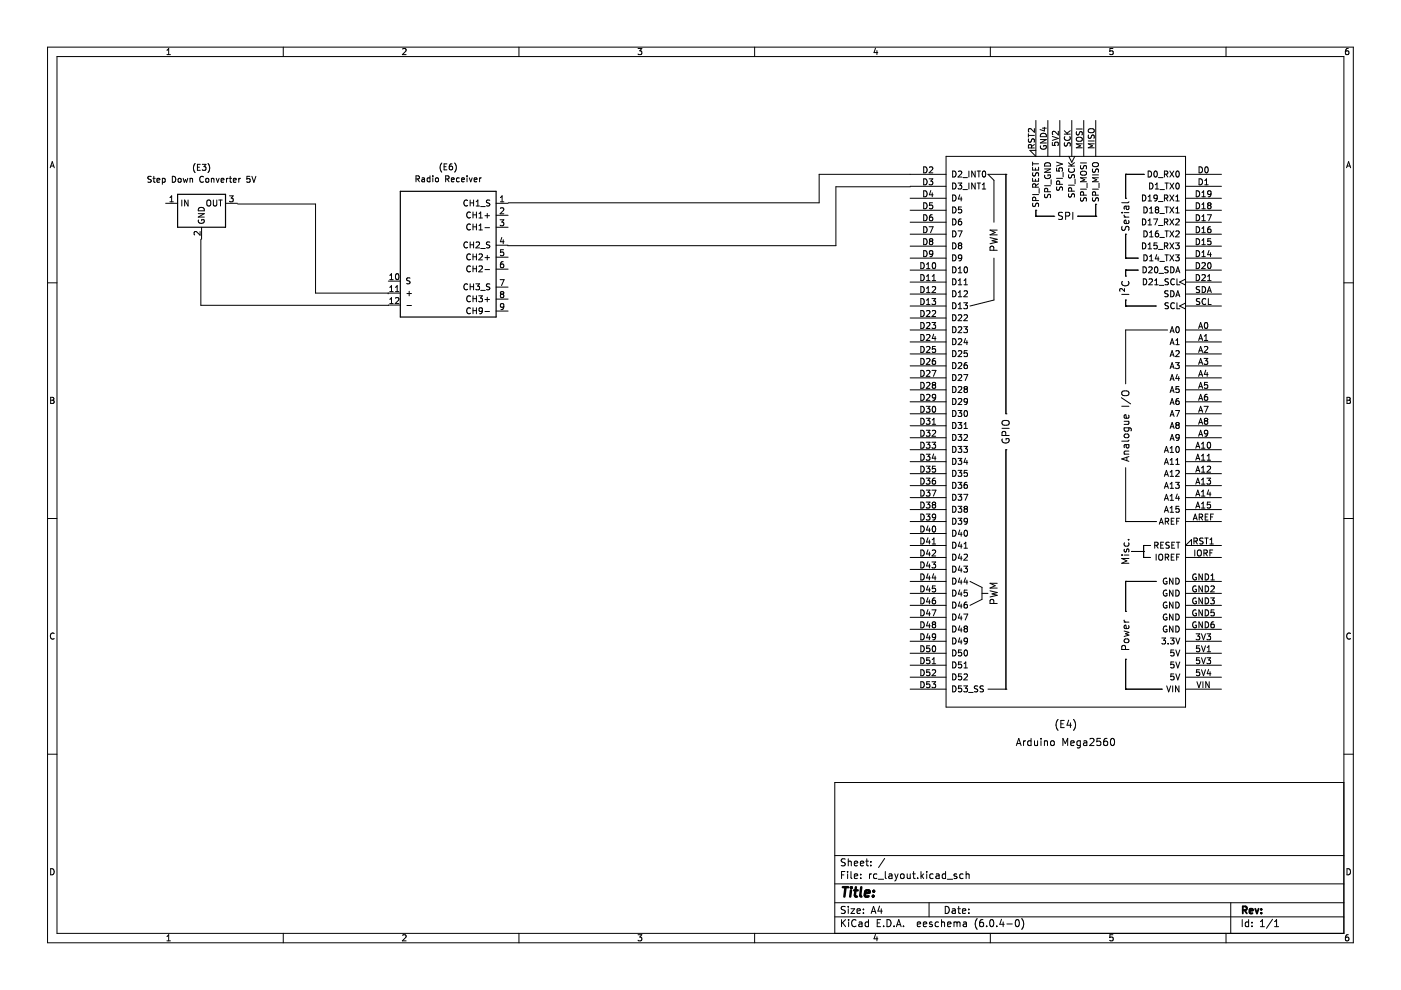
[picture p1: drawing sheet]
<svg xmlns="http://www.w3.org/2000/svg" width="297mm" height="210mm" viewBox="0 0 297 210" stroke-linecap="round" stroke-linejoin="round" font-family="sans-serif">
<path d="M.1 0h297v209.9h-297z" fill-rule="evenodd" fill="#fff" stroke="#fff" stroke-width=".21"/>
<g fill="none" stroke="#000" stroke-width=".21">
<path d="M10.1 10h276.8v189.9h-276.8zM12.1 12h272.8v185.9h-272.8zM35.4 11.6h.7M35.4 10.7l.4-.4v1.3M60.1 10v2M85.4 10.4l.5-.1 .2 .4-.8 .9h.8M110 10v2M135.3 10.3h.8l-.5 .5 .4 .1v.6l-.2 .1-.5-.1M160 10v2M185.6 10.2l-.3 .9h.8M185.9 10.7v.9M210 10v2"/>
<path d="M236 10.3h-.7v.6l.6-.1 .1 .7-.2 .1-.5-.1M259.9 10v2M285.9 10.3h-.4l-.2 .3v.7l.2 .3 .4-.1v-.7h-.4l-.2 .2M10.6 35.6l.5-1.3 .4 1.3M10.8 35.2h.6M32.1 37.4l-.7 .1v.4l.5 .2 .2 .3-.3 .3-.5-.1M32.4 37.8h.5M32.6 37.4v1.1l.3 .2M33.3 38.2l.6-.1-.1-.2-.3-.1-.2 .2v.6h.5M34.4 37.9l.4-.1 .2 .2-.1 .6h-.5M34.4 37.8v1.3M36.5 37.4a.64 .64 0 0 1 .8 .6 .64 .64 0 0 1-.8 .7z"/>
<path d="M37.8 37.9l.2-.1 .4 .1-.1 .7-.5-.1zM38.8 37.8l.3 .9 .2-.7 .3 .7 .2-.9M40.3 37.9h.5v.8M40.3 37.8v.9M41.4 34.7a1.46 1.46 0 0 0 0 1.9M41.9 35.4h.4M42.5 34.8h-.6v1.3h.6M42.9 34.8h.8l-.5 .5 .4 .1v.6l-.2 .1-.5-.1M43.1 37.5a.56 .56 0 0 0-.8 .5 .56 .56 0 0 0 .8 .5M43.7 37.9l.2-.1 .3 .1v.7l-.5-.1zM44.1 34.7a1.46 1.46 0 0 1 0 1.9M44.8 37.9h.5l.1 .8"/>
<path d="M44.8 37.8v.9M45.8 37.8l.4 .9 .3-.9M46.9 38.2l.6-.1-.1-.2-.3-.1-.2 .2v.6h.5M48 37.8v.9M48.4 37.8l-.4 .2M48.6 37.8h.5M48.8 37.4v1.1l.3 .2M49.5 38.2l.6-.1-.1-.2-.3-.1-.2 .2v.6h.5M50.6 37.8v.9M51 37.8l-.4 .2M53 37.4h-.6l-.1 .6 .6-.1 .1 .6-.2 .2-.5-.2M53.4 37.4l.4 1.3 .5-1.3"/>
<path d="M88.2 37.9h.6l.1-.5-.7-.1v1.3M88.5 37.9l.4 .7M89.5 37.8h.5v.8M90 38l-.6 .2 .2 .4 .4-.1M91.2 37.8l-.4-.1-.2 .2 .1 .6h.5M91.2 37.3v1.3M91.8 37.3v.1M91.8 37.7v.9M92.4 37.8l.2-.1 .3 .1v.7l-.5-.1zM93.7 34.6a1.46 1.46 0 0 0 0 1.9M94.2 35.3h.4M94.5 37.9h.6l.1-.5-.7-.1v1.3"/>
<path d="M94.8 34.7h-.6v1.3h.6M94.8 37.9l.4 .7M95.7 38.1l.6-.1-.1-.2-.3-.1-.2 .2 .1 .6h.4M95.8 34.7l-.3 .1-.2 .2-.1 .8 .3 .2 .4-.1-.1-.6-.3-.1-.3 .3M96.4 34.6a1.46 1.46 0 0 1 0 1.9M97.4 37.8l-.4-.1-.2 .2 .1 .6h.5M97.9 38.1l.6-.1-.1-.2-.3-.1-.2 .2v.6h.5M99 37.3v.1M99 37.7v.9M99.5 37.7l.3 .9 .3-.9M100.5 38.1l.6-.1v-.2l-.4-.1-.2 .2 .1 .6h.5M101.7 37.7v.9"/>
<path d="M102 37.7l-.3 .2M193 39.5h7.6M193 39.6h-15.8v12.5h-69.6M195.8 35.4a.64 .64 0 0 1 .8 .6 .64 .64 0 0 1-.8 .6zM195.8 37.9a.64 .64 0 0 1 .8 .7 .64 .64 0 0 1-.8 .6zM197 37.9h.8l-.4 .5 .3 .1v.6l-.2 .1-.5-.1M197 35.5l.5-.1 .3 .3-.8 .9h.8M200.6 33.2h50.8v116.7h-50.8zM200.6 37h-26.9v6h-65.9M202 38.8a.64 .64 0 0 1 .7 .6 .64 .64 0 0 1-.7 .7zM202 36.3a.64 .64 0 0 1 .7 .6 .64 .64 0 0 1-.7 .6zM203.1 38.8h.8l-.4 .5 .4 .1v.6l-.2 .1-.6-.1"/>
<path d="M203.2 36.4l.5-.1 .2 .3-.8 .9h.8M204.2 37.7h.9M205.4 36.3v1.2M205.4 38.8v1.3M206.8 36.3v1.2l-.8-1.2v1.2M206.8 38.8v1.3l-.8-1.3v1.3M207.2 36.3h.7M207.2 38.8h.7M207.5 36.3v1.2M207.5 38.8v1.3M208.3 39.2l.3-.4v1.3M208.4 36.4l.2-.1a.68 .68 0 0 1 .4 .6 .68 .68 0 0 1-.4 .6l-.3-.4z"/>
<path d="M213.3 37h.1M213.3 37h-3.8l1.2 1.2v8.9M213.3 37v50.7M218 28.3v.8M218 28.7h1.3M218.1 29.4l-.1 .5 .3 .3 .3-.2 .2-.5h.4v.7M218.7 31.4l-.1-.6-.4-.1-.2 .7h1.3M218.9 34.7h1.3M218.9 35.5v.6h1.3v-.6M218.9 37.8v.6h1.3v-.6M218.9 34.4v.7M219 36.6v.7h.4l.3-.6 .3-.1 .2 .2-.1 .5"/>
<path d="M219.3 27.3v.7l-.9-.7-.4 .2 .2 .5M219.3 30.6l-.6 .5M219.5 35.6v.5M219.5 38v.4M219.6 39.7l-.1-.6-.5-.1-.1 .7h1.3M219.6 25.5v7.7l-1.2-1.3h1.2M220.2 39l-.6 .4M220.3 40v1M220.6 29.6h1.2l-1.2 .7h1.2M220.6 30.9a.58 .58 0 0 0 .6 .8 .58 .58 0 0 0 .5-.8h-.4v.2M220.8 28.4a.66 .66 0 0 1 .7-.1 .66 .66 0 0 1 .3 .7h-1.2zM221 27.2h.8"/>
<path d="M221.4 27v.8l-.9-.3M221.5 39.4h1.2M221.5 35.8h1.2l-1.2 .7h1.2M221.5 37.1a.58 .58 0 0 0 .6 .8 .58 .58 0 0 0 .5-.8h-.4v.2M221.6 34.6a.66 .66 0 0 1 .8-.1 .66 .66 0 0 1 .3 .7h-1.2zM222.2 25.5v7.7M222.9 38.1v1M223.1 30.2v.6l.6 .1v-.6l.6-.1 .1 .2-.1 .5M223.1 28.9l1.3 .4-1.3 .5M224 37.8h1.3M224 35.6v.6l.6 .1-.1-.6 .7-.1 .1 .2-.1 .5M224 34.4l1.3 .4-1.3 .4"/>
<path d="M224.1 39.6v.7h.4l.2-.6 .3-.1 .3 .3-.1 .4M224.4 27.8v.8l-.9-.8-.4 .3 .1 .5M224.7 39.1l-.1-.6-.5-.1-.1 .7h1.3M224.7 25.5v7.7M225.4 36.5v1M225.7 28.4h1.2M225.7 27.7l.7 .7M225.7 30.3l.1 .6h.3l.3-.5 .3-.1 .2 .2v.5M225.8 29a.56 .56 0 0 0 .5 .8 .56 .56 0 0 0 .5-.8M226.5 35.2h1.3M226.5 39.3h1.3M226.5 34.5l.8 .7"/>
<path d="M226.6 37l-.1 .5 .3 .3 .3-.2 .2-.5h.4l.1 .7M226.6 33.2l.6 1.2 .7-1.2M226.7 35.8a.56 .56 0 0 0 .5 .7 .56 .56 0 0 0 .5-.7M226.9 27.7l-.7 .6M227.2 25.5v7.7M227.8 34.5l-.7 .5M227.9 38v1M228.2 27.4h1.3M228.3 27.9v.7h.4l.2-.6 .3-.1 .3 .2-.1 .5M228.4 29.2l.6-.1a.42 .42 0 0 1 .5 .4 .42 .42 0 0 1-.5 .5h-.4a.43 .43 0 0 1-.4-.3 .43 .43 0 0 1 .2-.5zM229.1 34.5h1.3M229.1 35.1l.1 .7h.4l.2-.6 .3-.1 .3 .2-.1 .5"/>
<path d="M229.3 36.4l.6-.1a.42 .42 0 0 1 .5 .4 .42 .42 0 0 1-.5 .4h-.4a.43 .43 0 0 1-.4-.3 .43 .43 0 0 1 .2-.4zM229.5 30.5h-1.3l.9 .4-.9 .4h1.3M229.8 25.5v7.7M230.4 37.7h-1.3l.9 .4-.9 .4h1.3M230.5 38.8v1M230.7 29.9h1.3M230.8 28.6l.1 .7h.3l.3-.6 .3-.1 .2 .3-.1 .4M230.9 27.4l.7-.1a.42 .42 0 0 1 .4 .4 .42 .42 0 0 1-.4 .4h-.4a.43 .43 0 0 1-.5-.3 .43 .43 0 0 1 .2-.4zM231.6 37.1h1.3M231.7 35.8v.7h.4l.2-.6 .3-.1 .3 .3-.1 .4M231.8 34.5h.7a.42 .42 0 0 1 .4 .4 .42 .42 0 0 1-.4 .4h-.5a.43 .43 0 0 1-.4-.3 .43 .43 0 0 1 .2-.5zM232 30.5h-1.3l.9 .4-.9 .4h1.3"/>
<path d="M232.3 25.5v7.7M232.9 37.7h-1.3l.9 .4-.9 .4h1.3M233 38.8v1M238.7 37h.1M238.7 37h3.8M238.7 37v5M242.5 37h.1M243.4 36.3a.64 .64 0 0 1 .8 .6 .64 .64 0 0 1-.8 .6zM243.7 38.8a.64 .64 0 0 1 .8 .6 .64 .64 0 0 1-.8 .7zM244.8 36.4l.1-.1a.68 .68 0 0 1 .5 .6 .68 .68 0 0 1-.5 .6l-.3-.4zM244.9 39.2l.4-.4v1.3M245.6 37.7h1"/>
<path d="M246.9 36.9h.6v-.5l-.6-.1v1.2M247 38.8h.7M247.2 36.9l.4 .6M247.4 38.8v1.3M248 36.3l.9 1.2M248 38.8l.9 1.3M248.9 36.3l-.9 1.2M248.9 38.8l-.9 1.3M249.4 36.4l.2-.1a.68 .68 0 0 1 .4 .6 .68 .68 0 0 1-.4 .6l-.3-.4zM249.4 38.9l.2-.1a.68 .68 0 0 1 .4 .6 .68 .68 0 0 1-.4 .7l-.3-.5zM251.4 37h7.6M251.4 39.5h7.6"/>
<path d="M254.2 35.4a.64 .64 0 0 1 .8 .6 .64 .64 0 0 1-.8 .6zM254.2 37.9a.64 .64 0 0 1 .8 .7 .64 .64 0 0 1-.8 .6zM255.4 38.3l.4-.4v1.3M255.4 39.2h.8M255.6 35.5l.1-.1a.68 .68 0 0 1 .5 .6 .68 .68 0 0 1-.5 .6l-.3-.4zM285.5 35.6l.4-1.3 .5 1.3M285.6 35.2h.6M10.1 60h2M35.1 43.1h2.6M36 42.8h.8M36 41.9l.4-.4v1.3M38.5 42.4v1.3"/>
<path d="M39.9 42.4v1.3l-.8-1.3v1.3M42 45.3h1.3l-1.3 .7h1.3M42.1 46.6a.58 .58 0 0 0 .6 .8 .58 .58 0 0 0 .5-.8h-.4v.2M42.2 44.1a.66 .66 0 0 1 .8-.1 .66 .66 0 0 1 .3 .7h-1.3zM42.4 49.1v.8l-.9-.8-.3 .2 .1 .5M42.6 50.7v14h39.8M42.7 48.2v2.5M43.9 42.6l.2-.2a.43 .43 0 0 1 .6 .4v.5a.42 .42 0 0 1-.4 .4 .42 .42 0 0 1-.5-.4zM45.2 42.4v1l.3 .3h.2l.3-.3v-1M46.4 42.4h.7M46.7 42.4v1.3M47.8 43.1h2.6"/>
<path d="M48.7 41.5h.7l-.4 .5 .4 .1v.6l-.2 .1-.5-.1M50.4 43.3h16.5v18.8h18M82.3 59.6h2.6M82.6 58.4l.4-.4v1.3M82.6 59.3h.8M84 58.1l.2-.1a.68 .68 0 0 1 .4 .7 .68 .68 0 0 1-.4 .6l-.4-.5zM86.9 59h-.6v.4l.5 .2 .1 .3-.2 .3-.5-.1M99.1 42.5a.56 .56 0 0 0-.8 .5 .56 .56 0 0 0 .8 .6M99.1 51.4a.56 .56 0 0 0-.8 .5 .56 .56 0 0 0 .8 .5M99.7 42.4v1.3M99.7 51.3v1.3M99.7 43h.7"/>
<path d="M99.7 51.9h.7M99.7 45.1a.56 .56 0 0 0-.8 .5 .56 .56 0 0 0 .8 .5M99.7 47.6a.56 .56 0 0 0-.8 .5 .56 .56 0 0 0 .8 .5M99.7 54a.56 .56 0 0 0-.8 .5 .56 .56 0 0 0 .8 .5M99.7 56.5a.56 .56 0 0 0-.8 .5 .56 .56 0 0 0 .8 .5M100.3 44.9v1.3M100.3 47.5v1.3M100.3 53.8v1.3M100.3 56.4v1.2M100.3 45.6h.7M100.3 48.1h.7M100.3 54.4h.7"/>
<path d="M100.3 57h.7M100.4 42.4v1.3M100.4 51.3v1.3M101 43.7h.7M101 42.8l.3-.4v1.3M101 51.4l.4-.1 .3 .4-.8 .9h.8M101 44.9v1.3M101 47.5v1.3M101 53.8v1.3M101 56.4v1.2M101.6 45.3l.3-.4v1.3M101.6 46.2h.7"/>
<path d="M101.6 47.8l.3-.3v1.3M101.6 48.8h.7M101.6 54l.4-.2 .3 .4-.8 .9h.8M101.6 56.5l.4-.1 .3 .3-.8 .9h.8M101.9 43.8h1M101.9 52.7h1M102.8 45.7h1M102.8 48.3h1M102.8 54.6h1M102.8 57.2h1M103.3 45.3v.9M103.3 54.1v1"/>
<path d="M103.9 42.5l-.5-.1-.3 .3 .1 .3 .6 .2v.4h-.7M103.9 51.4l-.5-.1-.3 .2 .1 .3 .6 .3v.3l-.7 .1M105.2 43.1h2.5M105.2 45.6h2.5M105.2 48.2h2.5M105.2 52h2.5M105.2 54.5h2.5M105.2 57.1h2.5M106 46.6h.8l-.4 .5 .4 .1v.5l-.2 .2-.6-.2M106 59.3h.9l-.6 1.3M106.1 42.8h.7M106.1 44.2l.5-.1 .2 .3-.8 .9h.8"/>
<path d="M106.1 41.9l.4-.4v1.3M106.4 50.3l-.3 1h.8M106.7 55.5h-.4l-.1 .3-.1 .7 .2 .3 .5-.2-.1-.6h-.4l-.2 .2M106.7 50.8v.9M106.8 52.9h-.6l-.1 .6h.6l.1 .6-.2 .1-.5-.1M193 57.3h7.6M193 54.7h7.6M193 52.2h7.6M193 59.8h7.6M193 49.7h7.6M193 47.1h7.6M193 44.6h7.6"/>
<path d="M193 42h7.6M195.2 55.7a.64 .64 0 0 1 .8 .6 .64 .64 0 0 1-.8 .7zM195.2 58.2a.64 .64 0 0 1 .8 .7 .64 .64 0 0 1-.8 .6zM195.8 45.5a.64 .64 0 0 1 .8 .7 .64 .64 0 0 1-.8 .6zM195.8 48.1a.64 .64 0 0 1 .8 .6 .64 .64 0 0 1-.8 .6zM195.8 50.6a.64 .64 0 0 1 .8 .6 .64 .64 0 0 1-.8 .7zM195.8 53.1a.64 .64 0 0 1 .8 .7 .64 .64 0 0 1-.8 .6zM195.8 43a.64 .64 0 0 1 .8 .6 .64 .64 0 0 1-.8 .7zM195.8 40.5a.64 .64 0 0 1 .8 .6 .64 .64 0 0 1-.8 .6zM196.4 57h.8M196.4 56l.4-.3v1.3M196.4 58.6l.4-.4v1.3"/>
<path d="M196.4 59.5h.8M197 48.1h.8l-.5 1.2M197.3 51.2l-.3-.3 .3-.3 .4 .1 .1 .2-.3 .3M197.3 51.2l-.3 .2v.2l.3 .3 .4-.1 .1-.2-.1-.3-.2-.1M197.3 51.2h.2M197.4 40.4l-.4 .9h.8M197.7 45.5l-.4 .1-.2 .2-.1 .8 .3 .2 .4-.1v-.6l-.4-.1-.3 .3M197.7 40.9v.8M197.7 59.5h.7M197.7 58.6l.3-.4v1.3M197.7 43h-.6l-.1 .6 .7-.1v.6l-.2 .2-.5-.2M197.8 53.7l-.3 .2h-.3l-.1-.6 .4-.2 .3 .3-.1 .7-.2 .3h-.3"/>
<path d="M197.8 55.8l.2-.1a.68 .68 0 0 1 .4 .6 .68 .68 0 0 1-.4 .7l-.3-.5zM202 41.3a.64 .64 0 0 1 .7 .7 .64 .64 0 0 1-.7 .6zM202 56.6a.64 .64 0 0 1 .7 .6 .64 .64 0 0 1-.7 .6zM202 51.5a.64 .64 0 0 1 .7 .6 .64 .64 0 0 1-.7 .7zM202 43.9a.64 .64 0 0 1 .7 .6 .64 .64 0 0 1-.7 .7zM202 46.4a.64 .64 0 0 1 .7 .7 .64 .64 0 0 1-.7 .6zM202 49a.64 .64 0 0 1 .7 .6 .64 .64 0 0 1-.7 .6zM202 54a.64 .64 0 0 1 .7 .7 .64 .64 0 0 1-.7 .6zM202 59.1a.64 .64 0 0 1 .7 .6 .64 .64 0 0 1-.7 .7zM203.1 49h.9l-.6 1.2M203.2 56.9l.3-.3v1.2M203.2 59.5l.3-.4v1.3"/>
<path d="M203.2 57.8h.7M203.4 52l-.2 .3v.3l.2 .2h.3l.2-.3v-.3l-.2-.2M203.4 52l-.2-.2 .2-.3h.3l.2 .2-.2 .3M203.4 52h.3M203.5 41.3l-.3 .9h.8M203.8 46.4l-.4 .1-.2 .2v.7l.2 .3 .5-.1-.1-.6-.4-.1-.2 .2M203.8 41.8v.8M203.9 43.9h-.7v.6l.6-.1 .1 .6-.2 .2-.5-.2M203.9 54.6l-.2 .2h-.4l-.1-.6 .5-.2 .2 .3v.7l-.2 .2-.4 .1M204.2 40.2h.9M204.4 59.5l.4-.4v1.3M204.5 56.7l.2-.1a.68 .68 0 0 1 .4 .6 .68 .68 0 0 1-.4 .6l-.3-.4z"/>
<path d="M208.3 40.1h.7M209.9 50.4l1.5 .3-1.1 .3 1.1 .3-1.5 .4M210.7 53.1l-.1-.8-.2-.1-.4 .1-.1 .8h1.5M210.7 54.7v8.9l-5 1.3M211.4 48.8h-1.5l1.1 .5-1.1 .5h1.5M218.9 41.3h1.3M219 43.1v.6h.4l.3-.5 .3-.1 .2 .2-.1 .5M219.6 42.5l-.1-.6h-.5l-.1 .6h1.3M219.6 45.8h.1M219.6 44.6h.1M219.6 45.8h3.8M219.6 44.6v1.2"/>
<path d="M221.5 41.2l.1 .7h.4l.2-.6 .3-.1 .2 .2v.5M222.1 40.7v-.7h-.5l-.1 .7h1.2M223.4 45.8h.1M225.3 45.1l-.6-.1-.2 .2v.4l.6 .3 .2 .3-.3 .3h-.6M225.9 45.8l.8-.1 .1-.2-.1-.3-.8-.2v1.5M226.6 41.1l-.1 .5 .3 .2 .3-.1 .2-.6h.4l.1 .7M227.2 40.5l-.1-.6h-.4l-.2 .6h1.3M227.5 45v1.5M228.5 45.8h.1M228.5 45.8h3.8M229.1 40.1h1.3M229.1 41.9l.1 .7h.4l.2-.6 .3-.1 .3 .3-.1 .4"/>
<path d="M229.7 41.4v-.6l-.5-.1-.1 .7h1.3M231.6 40.1h1.3M231.7 41.9v.7h.4l.2-.6 .3-.1 .3 .3-.1 .4M232.3 41.4l-.1-.6-.5-.1-.1 .7h1.3M232.3 45.8h.1M232.3 43.3h.1M232.3 43.3v2.5M237.8 45.1h.2M237.9 48l-.1 .6 .2 .2h.4l.3-.7 .4-.1 .3 .3-.1 .6M238 59.7a.72 .72 0 0 0 .5 1 .72 .72 0 0 0 .9-.7l-.2-.3M238.3 46h1.1M238.3 45.6l.3 .4"/>
<path d="M238.3 45.1h1.1M238.7 57.3h.1M238.7 54.7h.1M238.7 58.5h.1M238.7 49.7h.1M238.7 42h.1M238.7 57.3h2.5M238.7 54.7h2.5M238.7 49.7v5M238.7 57.3v1.2M238.7 43.7l.1 .5 .2 .2 .4-.2-.1-.5M239.3 46.8l.1 .4-.3 .2-.7-.1v-.5l.3-.1 .1 .7"/>
<path d="M239.4 43.7l-1 .1v.6M239.4 42.8l-.3 .2h-1.3M241.2 57.3h.1M241.2 54.7h.1M242.2 51.5a.64 .64 0 0 1 .8 .6 .64 .64 0 0 1-.8 .7zM242.2 41.3a.64 .64 0 0 1 .8 .7 .64 .64 0 0 1-.8 .6zM242.2 46.4a.64 .64 0 0 1 .8 .7 .64 .64 0 0 1-.8 .6zM242.3 56.6a.64 .64 0 0 1 .8 .6 .64 .64 0 0 1-.8 .6zM242.4 59.1a.64 .64 0 0 1 .7 .6 .64 .64 0 0 1-.7 .7zM242.5 43.9a.64 .64 0 0 1 .8 .6 .64 .64 0 0 1-.8 .7zM242.5 49a.64 .64 0 0 1 .8 .6 .64 .64 0 0 1-.8 .6zM242.5 54a.64 .64 0 0 1 .8 .7 .64 .64 0 0 1-.8 .6z"/>
<path d="M243.4 51.9l.4-.4v1.3M243.4 52.8h.8M243.4 41.7l.4-.4v1.3M243.4 46.8l.4-.4v1.3M243.4 47.7h.8M243.4 42.6h.8M243.6 56.7l.4-.1 .3 .3-.8 .9h.8M243.6 59.2l.5-.1 .2 .4-.7 .9h.7M243.7 54.4l.4-.4v1.3M243.7 55.3h.8M243.7 44.2l.4-.3v1.3M243.7 49.3l.4-.3v1.2"/>
<path d="M243.7 50.2h.8M243.7 45.2h.8M244.6 46.4h.8l-.5 1.3M244.8 59.5l.4-.4v1.3M244.9 56.6h.2a.68 .68 0 0 1 .4 .6 .68 .68 0 0 1-.4 .6 .84 .84 0 0 1-.2-1.2zM244.9 40.1h.8M245.2 44.4l-.3 .3v.2l.3 .3h.2l.3-.3v-.2l-.3-.3M245.2 44.4h.2M245.2 44.4l-.3-.2 .3-.3h.2l.3 .2-.3 .3M245.2 54l-.3 .9h.8M245.3 51.5h-.6l-.1 .6 .6-.1 .1 .6-.2 .2-.5-.2M245.4 41.9l-.3 .2h-.3l-.1-.6 .4-.2 .3 .3-.1 .7-.2 .3h-.3"/>
<path d="M245.5 49h-.3l-.2 .3-.1 .7 .3 .2 .4-.1-.1-.6-.3-.1-.3 .3M245.5 54.5v.8M245.6 52.9h1M245.6 47.8h1M245.6 42.7h1M245.7 58h1M245.9 40.2h1M245.9 55.4h1M245.9 50.3h1M245.9 45.3h1M246.9 47.1l.6-.1v-.5l-.6-.1v1.3M246.9 52.2l.6-.1v-.5l-.6-.1v1.3"/>
<path d="M246.9 42l.6-.1v-.4l-.6-.2v1.3M247 54h.7M247 49h.7M247 43.9h.7M247.2 52.2l.4 .6M247.2 47.1l.4 .6M247.2 42l.4 .6M247.4 43.9v1.3M247.4 49v1.2M247.4 54v1.3M247.7 56.6l-.7 .1v.4l.5 .2 .2 .3-.3 .2h-.5M247.7 59.2h-.6v.4l.5 .2 .1 .3-.2 .3-.5-.1"/>
<path d="M248 54l.9 1.3M248 51.5l.9 1.3M248 49l.9 1.2M248 46.4l.9 1.3M248 43.9l.9 1.3M248 41.3l.9 1.3M248.2 56.6a.64 .64 0 0 1 .7 .6 .64 .64 0 0 1-.7 .6zM248.9 54l-.9 1.3M248.9 43.9l-.9 1.3M248.9 51.5l-.9 1.3M248.9 49l-.9 1.2M248.9 46.4l-.9 1.3"/>
<path d="M248.9 41.3l-.9 1.3M249 59.2a.56 .56 0 0 0-.8 .5 .56 .56 0 0 0 .8 .6M249.2 51.5h.8l-.4 .5 .4 .1v.5l-.2 .2-.6-.2M249.2 54h.8l-.4 .5 .4 .1v.6l-.2 .1-.6-.1M249.3 46.5l.5-.1 .2 .4-.8 .9h.8M249.3 49.1l.5-.1 .2 .3-.8 .9h.8M249.3 41.7l.4-.4v1.3M249.3 44.2l.4-.3v1.3M249.3 45.2h.7M249.3 42.6h.7M249.3 57.8l.4-1.2 .4 1.2M249.4 57.5h.6"/>
<path d="M249.5 59.1v1.3h.6M251.4 57.3h7.6M251.4 54.7h7.6M251.4 52.2h7.6M251.4 59.8h7.6M251.4 49.7h7.6M251.4 47.1h7.6M251.4 44.6h7.6M251.4 42h7.6M251.4 59.2l-1.3 .6 1.3 .6M253.6 45.5a.64 .64 0 0 1 .8 .7 .64 .64 0 0 1-.8 .6zM253.6 48.1a.64 .64 0 0 1 .8 .6 .64 .64 0 0 1-.8 .6z"/>
<path d="M253.6 50.6a.64 .64 0 0 1 .8 .6 .64 .64 0 0 1-.8 .7zM253.6 53.1a.64 .64 0 0 1 .8 .7 .64 .64 0 0 1-.8 .6zM253.6 55.7a.64 .64 0 0 1 .8 .6 .64 .64 0 0 1-.8 .7zM253.6 43a.64 .64 0 0 1 .8 .6 .64 .64 0 0 1-.8 .7zM253.6 40.5a.64 .64 0 0 1 .8 .6 .64 .64 0 0 1-.8 .6zM253.6 58.2a.64 .64 0 0 1 .8 .7 .64 .64 0 0 1-.8 .6zM254.8 51.9h.8M254.8 54.4h.8M254.8 55.8l.5-.1 .3 .3-.8 1h.8M254.8 58.3l.5-.1 .3 .4-.8 .9h.8M254.8 43.4l.4-.4v1.3M254.8 40.8l.4-.3v1.2"/>
<path d="M254.8 45.9l.4-.4v1.3M254.8 48.4l.4-.3v1.2M254.8 51l.4-.4v1.3M254.8 53.5l.4-.4v1.3M254.8 49.3h.8M254.8 46.8h.8M254.8 44.3h.8M254.8 41.7h.8M256 45.5h.8l-.5 1.3M256 59.5h.8M256 58.6l.4-.4v1.3M256.2 55.8l.1-.1a.68 .68 0 0 1 .5 .6 .68 .68 0 0 1-.5 .7l-.3-.5z"/>
<path d="M256.3 43.5l-.3-.2 .3-.3h.2l.3 .2-.3 .3M256.3 43.5l-.3 .3 .1 .3 .2 .2h.2l.3-.3v-.2l-.3-.3M256.3 43.5h.2M256.3 53.1l-.3 .9h.8M256.6 48.1h-.3l-.2 .3-.1 .7 .3 .2 .4-.1-.1-.6h-.3l-.3 .2M256.6 53.6v.8M256.7 50.6h-.6l-.1 .6h.6l.1 .6-.2 .1-.5-.1M256.8 41l-.3 .2h-.3l-.1-.6 .4-.1 .3 .2-.1 .7-.2 .3h-.3M284.9 60h2M82.3 62.1v.2M82.3 64.7h2.6M82.6 60.9l.4-.3v1.2"/>
<path d="M82.6 63.5l.4-.4v1.3M82.6 61.8h.8M82.6 64.4h.8M83.8 63.2l.5-.1 .3 .4-.8 .9h.8M83.8 61.8h.8M83.8 60.9l.4-.3v1.2M86.3 62.2h.9M86.3 64.8h.9M86.8 61.8v.9M99.1 60.3a.56 .56 0 0 0-.8 .5 .56 .56 0 0 0 .8 .5M99.7 60.2v1.2M99.7 60.8h.7"/>
<path d="M99.7 62.8a.56 .56 0 0 0-.8 .6 .56 .56 0 0 0 .8 .5M99.7 65.4a.56 .56 0 0 0-.8 .5 .56 .56 0 0 0 .8 .5M100.3 62.7v1.3M100.3 65.3v1.2M100.3 63.3h.7M100.3 65.9h.7M100.4 60.2v1.2M100.9 60.2h.8l-.4 .5 .3 .1v.5l-.2 .1-.5-.1M101 62.7v1.3M101 65.3v1.2M101.5 62.7h.8l-.4 .5 .3 .1v.6l-.2 .1-.5-.1M101.9 61.6h1"/>
<path d="M102.3 65.8l-.3 .2h-.3l-.1-.6 .4-.1 .3 .2-.1 .7-.2 .3h-.3M102.8 63.5h1M102.8 66h1M103.3 63v1M103.9 60.2h-.5l-.3 .2 .1 .3 .6 .3v.3l-.7 .1M105.2 60.9h2.5M105.2 63.4h2.5M105.2 66h2.5M106.3 62.4l-.2-.3 .2-.3h.3l.2 .3-.2 .3M106.3 62.4l-.2 .2v.3l.2 .2h.3l.2-.2v-.3l-.2-.2M106.3 62.4h.3M106.8 64.9l-.2 .3-.4-.1v-.6l.4-.1 .2 .2v.7l-.2 .3h-.4"/>
<path d="M193 64.9h7.6M193 70h7.6M193 72.5h7.6M193 75h7.6M193 77.6h7.6M193 62.3h7.6M193 67.4h7.6M195.2 60.8a.64 .64 0 0 1 .8 .6 .64 .64 0 0 1-.8 .6zM195.2 63.3a.64 .64 0 0 1 .8 .6 .64 .64 0 0 1-.8 .7zM195.2 65.8a.64 .64 0 0 1 .8 .7 .64 .64 0 0 1-.8 .6zM195.2 68.4a.64 .64 0 0 1 .8 .6 .64 .64 0 0 1-.8 .6zM195.2 70.9a.64 .64 0 0 1 .8 .7 .64 .64 0 0 1-.8 .6z"/>
<path d="M195.2 73.5a.64 .64 0 0 1 .8 .6 .64 .64 0 0 1-.8 .6zM195.2 76a.64 .64 0 0 1 .8 .6 .64 .64 0 0 1-.8 .7zM195.2 78.5a.64 .64 0 0 1 .8 .7 .64 .64 0 0 1-.8 .6zM196.4 71l.5-.1 .3 .4-.8 .9h.8M196.4 66l.5-.2 .3 .4-.8 .9h.8M196.4 68.5l.5-.1 .3 .3-.8 .9h.8M196.4 73.6l.5-.1 .3 .3-.8 .9h.8M196.4 76.1l.5-.1 .3 .4-.8 .9h.8M196.4 63.7l.4-.4v1.3M196.4 61.1l.4-.3v1.2M196.4 62h.8M196.4 64.6h.8"/>
<path d="M196.4 78.7l.5-.2 .3 .4-.8 .9h.8M197.6 63.3h.8l-.4 .5 .3 .1v.6l-.2 .1-.5-.1M197.6 68.4h.8l-.4 .5 .3 .1v.5l-.2 .1-.5-.1M197.6 78.5h.8l-.5 1.3M197.7 60.9l.4-.1 .3 .3-.8 .9h.8M197.7 66l.4-.2 .3 .4-.8 .9h.8M198 70.9l-.3 .9h.7M198.3 76l-.4 .1-.2 .2v.7l.2 .3 .4-.2v-.6h-.4l-.2 .2M198.3 71.3v.9M198.3 73.5h-.6v.6l.6-.1v.6l-.2 .1-.4-.1M202 76.9a.64 .64 0 0 1 .7 .6 .64 .64 0 0 1-.7 .7zM202 69.3a.64 .64 0 0 1 .7 .6 .64 .64 0 0 1-.7 .6z"/>
<path d="M202 64.2a.64 .64 0 0 1 .7 .6 .64 .64 0 0 1-.7 .7zM202 79.4a.64 .64 0 0 1 .7 .7 .64 .64 0 0 1-.7 .6zM202 71.8a.64 .64 0 0 1 .7 .6 .64 .64 0 0 1-.7 .7zM202 74.3a.64 .64 0 0 1 .7 .7 .64 .64 0 0 1-.7 .6zM202 61.7a.64 .64 0 0 1 .7 .6 .64 .64 0 0 1-.7 .6zM202 66.7a.64 .64 0 0 1 .7 .7 .64 .64 0 0 1-.7 .6zM203.2 69.4l.5-.1 .2 .3-.8 .9h.8M203.2 62l.3-.3v1.2M203.2 64.6l.3-.4v1.3M203.2 66.9l.5-.2 .2 .4-.8 .9h.8M203.2 71.9l.5-.1 .2 .4-.8 .9h.8M203.2 74.5l.5-.2 .2 .4-.8 .9h.8"/>
<path d="M203.2 77l.5-.1 .2 .3-.8 1h.8M203.2 79.5l.5-.1 .2 .4-.8 .9h.8M203.2 60.4h.7M203.2 62.9h.7M203.2 65.5h.7M204.3 64.2h.8l-.4 .5 .4 .1v.5l-.2 .2-.6-.2M204.3 69.3h.8l-.4 .5 .4 .1v.5l-.2 .1-.6-.1M204.3 79.4h.9l-.6 1.3M204.4 61.8l.5-.1 .2 .3-.8 .9h.8M204.4 66.9l.5-.2 .2 .4-.8 .9h.8M204.4 60.4h.7M204.7 71.7l-.3 1h.8"/>
<path d="M205 76.9h-.4l-.1 .3-.1 .7 .2 .3 .5-.2-.1-.6h-.4l-.2 .2M205 72.2v.9M205.1 74.3h-.6l-.1 .6h.6l.1 .6-.2 .1-.5-.1M237.8 62.4h1.6M238.4 61.2v.6l-.6-.6-.3 .1v.5M238.7 64.9h.1M238.7 63.6h.1M238.7 64.9h6.3M238.7 63.6v1.3M244.8 60.4h.7M245 64.9h.1M245.8 60.5h1"/>
<path d="M247.5 70h-8.8v11.4M247.7 61.7l-.7 .1v.3l.5 .3 .2 .3-.3 .2h-.5M247.7 64.3h-.6v.4l.5 .2 .1 .3-.2 .3-.5-.1M248.1 70.5l.4-1.2 .4 1.2M248.1 73.1l.4-1.3 .4 1.3M248.1 75.6l.4-1.3 .4 1.3M248.1 78.2l.4-1.3 .4 1.3M248.2 61.7a.64 .64 0 0 1 .7 .6 .64 .64 0 0 1-.7 .6zM248.2 70.2h.6M248.2 72.7h.6M248.2 75.3h.6M248.2 77.8h.6"/>
<path d="M249 64.3a.56 .56 0 0 0-.8 .5 .56 .56 0 0 0 .8 .5M249.2 76.9h.8l-.4 .5 .4 .1v.5l-.2 .2-.6-.2M249.3 74.5l.5-.2 .2 .4-.8 .9h.8M249.3 73.1h.7M249.3 72.2l.4-.4v1.3M249.3 62.9l.4-1.2 .4 1.2M249.4 69.4l.2-.1a.68 .68 0 0 1 .4 .6 .68 .68 0 0 1-.4 .6l-.3-.4zM249.4 62.6h.6M249.5 64.2v1.3h.6M249.6 79.4l-.3 .9h.8M249.9 79.8v.9M251.4 64.9h7.6"/>
<path d="M251.4 70h7.6M251.4 72.5h7.6M251.4 75h7.6M251.4 77.6h7.6M251.4 62.3h7.6M251.4 64.3l-1.3 .6 1.3 .6M254.1 69.6l.5-1.2 .4 1.2M254.1 72.2l.5-1.3 .4 1.3M254.1 74.7l.5-1.2 .4 1.2M254.1 77.3l.5-1.3 .4 1.3M254.1 79.8l.5-1.3 .4 1.3M254.3 69.3h.6"/>
<path d="M254.3 71.8h.6M254.3 74.4h.6M254.3 76.9h.6M254.3 79.4h.6M254.3 60.8l-.6 .1v.3l.5 .3 .1 .3-.2 .2h-.5M254.4 63.4h-.7v.4l.6 .2 .1 .3-.3 .3-.4-.1M254.9 60.8a.64 .64 0 0 1 .7 .6 .64 .64 0 0 1-.7 .6zM255.3 76h.8l-.5 .5 .4 .1v.5l-.2 .2-.5-.2M255.3 73.6l.5-.1 .3 .3-.8 .9h.8M255.3 72.2h.8M255.3 71.3l.4-.4v1.3M255.5 68.5l.1-.1a.68 .68 0 0 1 .5 .6 .68 .68 0 0 1-.5 .6l-.3-.4z"/>
<path d="M255.6 78.5l-.3 .9h.8M255.6 63.4a.56 .56 0 0 0-.7 .5 .56 .56 0 0 0 .7 .6M255.9 79v.8M256 62l.4-1.2 .4 1.2M256.1 61.7h.6M256.2 63.3v1.3h.6M10.7 84.2h.5l.2 .3-.2 .4 .2 .1 .1 .3-.3 .2h-.5zM10.7 84.9h.5M193 92.8h7.6M193 95.3h7.6M193 97.9h7.6M193 80.1h7.6"/>
<path d="M193 82.7h7.6M193 85.2h7.6M193 87.7h7.6M193 90.3h7.6M195.2 83.6a.64 .64 0 0 1 .8 .6 .64 .64 0 0 1-.8 .7zM195.2 81.1a.64 .64 0 0 1 .8 .6 .64 .64 0 0 1-.8 .6zM195.2 86.1a.64 .64 0 0 1 .8 .7 .64 .64 0 0 1-.8 .6zM195.2 88.7a.64 .64 0 0 1 .8 .6 .64 .64 0 0 1-.8 .7zM195.2 91.2a.64 .64 0 0 1 .8 .7 .64 .64 0 0 1-.8 .6zM195.2 93.8a.64 .64 0 0 1 .8 .6 .64 .64 0 0 1-.8 .6zM195.2 96.3a.64 .64 0 0 1 .8 .6 .64 .64 0 0 1-.8 .7zM195.2 98.8a.64 .64 0 0 1 .8 .7 .64 .64 0 0 1-.8 .6z"/>
<path d="M196.4 86.1h.8l-.5 .5 .4 .2v.5l-.2 .1-.5-.1M196.4 96.3h.8l-.5 .5 .4 .1v.6l-.2 .1-.5-.1M196.4 93.8h.8l-.5 .4 .4 .2v.5l-.2 .1-.5-.1M196.4 88.7h.8l-.5 .5 .4 .1v.5l-.2 .2-.5-.2M196.4 91.2h.8l-.5 .5 .4 .1v.6l-.2 .1-.5-.1M196.4 98.8h.8l-.5 .5 .4 .1v.6l-.2 .1-.5-.1M196.4 83.7l.5-.1 .3 .4-.8 .9h.8M196.4 81.2l.5-.1 .3 .3-.8 .9h.8M197.6 93.8h.8l-.4 .4 .3 .2v.5l-.2 .1-.5-.1M197.7 91.3l.4-.1 .3 .4-.8 .9h.8M197.7 90h.7M197.7 89.1l.3-.4v1.3"/>
<path d="M197.8 86.3l.2-.2a.68 .68 0 0 1 .4 .7 .68 .68 0 0 1-.4 .6l-.3-.5zM197.9 81.6l-.2-.2 .2-.3h.2l.3 .2-.3 .3M197.9 81.6l-.2 .3v.3l.2 .1h.2l.3-.2v-.2l-.3-.3M197.9 81.6h.2M198 96.2l-.3 .9h.7M198.3 96.7v.9M198.3 98.8h-.6v.6h.6v.6l-.2 .1-.4-.1M198.4 84.2l-.3 .2-.3-.1-.1-.6 .4-.1 .3 .3-.1 .7-.2 .2-.3 .1M202 97.2a.64 .64 0 0 1 .7 .6 .64 .64 0 0 1-.7 .7zM202 89.6a.64 .64 0 0 1 .7 .6 .64 .64 0 0 1-.7 .6zM202 92.1a.64 .64 0 0 1 .7 .6 .64 .64 0 0 1-.7 .7zM202 94.7a.64 .64 0 0 1 .7 .6 .64 .64 0 0 1-.7 .6z"/>
<path d="M202 99.7a.64 .64 0 0 1 .7 .7 .64 .64 0 0 1-.7 .6zM202 82a.64 .64 0 0 1 .7 .6 .64 .64 0 0 1-.7 .6zM202 84.5a.64 .64 0 0 1 .7 .6 .64 .64 0 0 1-.7 .7zM202 87a.64 .64 0 0 1 .7 .7 .64 .64 0 0 1-.7 .6zM203.1 89.6h.8l-.4 .5 .4 .1v.5l-.2 .1-.6-.1M203.1 92.1h.8l-.4 .5 .4 .1v.6l-.2 .1-.6-.1M203.1 94.7h.8l-.4 .4 .4 .2v.5l-.2 .1-.6-.1M203.1 97.2h.8l-.4 .5 .4 .1v.5l-.2 .2-.6-.2M203.1 99.7h.8l-.4 .5 .4 .1v.6l-.2 .1-.6-.1M203.1 87h.8l-.4 .5 .4 .1v.6l-.2 .1-.6-.1M203.2 84.6l.5-.1 .2 .4-.8 .9h.8M203.2 82.1l.5-.1 .2 .3-.8 .9h.8"/>
<path d="M204.3 94.7h.8l-.4 .4 .4 .2v.5l-.2 .1-.6-.1M204.4 89.9l.4-.3v1.2M204.4 92.2l.5-.1 .2 .4-.8 .9h.8M204.4 90.8h.7M204.5 87.2l.2-.2a.68 .68 0 0 1 .4 .7 .68 .68 0 0 1-.4 .6l-.3-.5zM204.6 82.5l-.2-.2 .2-.3h.3l.2 .2-.2 .3M204.6 82.5l-.2 .2v.3l.2 .2h.3l.2-.2v-.3l-.2-.2M204.6 82.5h.3M204.7 97.1l-.3 .9h.8M205 97.6v.9M205.1 99.7h-.6l-.1 .6h.6l.1 .6-.2 .1-.5-.1M205.1 85l-.2 .3-.4-.1v-.6l.4-.1 .2 .2v.8l-.2 .2-.4 .1"/>
<path d="M212.4 90.8h1.6M212.5 93.1a.71 .71 0 0 0 .7 .8 .71 .71 0 0 0 .7-.8l-.6-.1v.3M212.7 89.2a1.02 1.02 0 0 1 1.3 .3 .51 .51 0 0 1-.5 .7h-.5a.51 .51 0 0 1-.6-.4 .51 .51 0 0 1 .3-.6zM213.2 92.3v-.7l-.2-.1h-.4l-.2 .8h1.6M213.3 95.3h.1M213.3 87.7h.1M213.3 95.3v50.8M237.8 84.3l1.9 1.3M237.8 86.1h1.6M238 82.9a1.02 1.02 0 0 1 1.4 .3 .51 .51 0 0 1-.6 .7h-.5a.51 .51 0 0 1-.5-.4 .51 .51 0 0 1 .2-.6zM238.3 96.3h1.1M238.3 90.7h1.3l.3 .3-.1 .4"/>
<path d="M238.3 89.3h1.1M238.4 90.7l-.1 .4 .3 .3 .7-.1v-.6M238.5 92.1h.7l.2 .2-.1 .4-.2 .1-.6-.1-.2-.2zM238.7 99.2v11.4M238.7 94.3l.1 .5 .2 .2 .4-.2-.1-.5M238.9 96.9v.8M239.2 89.3l.2 .2-.1 .4-1 .1M239.3 88l.1 .5-.3 .2-.7-.1v-.6h.3l.1 .7M239.4 96.8l-1.6 .5 1.6 .5M239.4 95.6l-1 .1-.1 .4 .2 .2M239.4 94.3h-1v.6M239.4 93.3l-.3 .2h-1.3"/>
<path d="M246.9 95.9l.4-1.2 .4 1.2M246.9 98.5l.4-1.3 .4 1.3M247 95.6h.6M247 98.1h.6M248.1 95.9h.7M248.1 95l.4-.3v1.2M248.1 97.6l.4-.4v1.3M248.1 98.5h.7M248.1 80.7l.4-1.3 .4 1.3M248.1 83.2l.4-1.2 .4 1.2M248.1 85.8l.4-1.3 .4 1.3M248.1 88.3l.4-1.3 .4 1.3"/>
<path d="M248.1 90.8l.4-1.2 .4 1.2M248.1 93.4l.4-1.3 .4 1.3M248.2 87.9h.6M248.2 80.3h.6M248.2 82.9h.6M248.2 85.4h.6M248.2 90.5h.6M248.2 93h.6M249.2 87h.9l-.6 1.3M249.3 99.9l.5-.2 .2 .4-.8 .9h.8M249.3 97.6l.4-.4v1.3M249.3 98.5h.7"/>
<path d="M249.4 94.8l.2-.1a.68 .68 0 0 1 .4 .6 .68 .68 0 0 1-.4 .6l-.3-.5zM249.5 90.1l-.2 .3v.2l.2 .2h.3l.2-.2v-.4l-.2-.1M249.5 90.1l-.2-.2 .2-.3h.3l.2 .2-.2 .3M249.5 90.1h.3M249.9 84.5l-.4 .1-.1 .2-.1 .7 .2 .3 .5-.2-.1-.6h-.4l-.2 .2M250 82h-.6l-.1 .6 .6-.1 .1 .6-.2 .1-.5-.1M250 92.7l-.2 .2-.4-.1v-.6l.4-.1 .2 .3v.7l-.2 .2-.4 .1M251.4 92.8h7.6M251.4 95.3h7.6M251.4 97.9h7.6M251.4 80.1h7.6M251.4 82.7h7.6"/>
<path d="M251.4 85.2h7.6M251.4 87.7h7.6M251.4 90.3h7.6M253.5 95l.5-1.2 .4 1.2M253.5 97.6l.5-1.3 .4 1.3M253.7 94.7h.6M253.7 97.2h.6M253.7 99.7h.6M254.1 82.3l.5-1.2 .4 1.2M254.1 84.9l.5-1.3 .4 1.3M254.1 87.4l.5-1.3 .4 1.3M254.1 90l.5-1.3 .4 1.3"/>
<path d="M254.1 92.5l.5-1.3 .4 1.3M254.3 82h.6M254.3 84.5h.6M254.3 87.1h.6M254.3 89.6h.6M254.3 92.1h.6M254.7 95h.8M254.7 94.1l.4-.3v1.2M254.7 96.7l.4-.4v1.3M254.7 99.2l.4-.4v1.3M254.7 97.6h.8M255.3 86.1h.8l-.5 1.3"/>
<path d="M255.6 89.2l-.3-.2 .3-.3h.2l.3 .2-.3 .3M255.6 89.2l-.3 .3v.2l.3 .3h.2l.3-.3v-.2l-.3-.3M255.6 89.2h.2M255.9 83.6l-.3 .1-.2 .2-.1 .7 .3 .3 .4-.1-.1-.6-.3-.1-.3 .2M255.9 99l.5-.2 .3 .4-.8 .9h.8M255.9 96.7l.4-.4v1.3M255.9 97.6h.8M256 81.1h-.6l-.1 .6 .6-.1 .1 .6-.2 .1-.5-.1M256.1 91.8l-.3 .2h-.3l-.1-.7 .4-.1 .3 .3-.1 .7-.2 .2-.3 .1M256.1 93.9l.2-.1a.68 .68 0 0 1 .4 .6 .68 .68 0 0 1-.4 .6l-.4-.4zM285.6 84.2h.4l.3 .3-.3 .4 .3 .1v.3l-.2 .2h-.5zM285.6 84.9h.4"/>
<path d="M10.1 109.9h2M193 110.6h7.6M193 118.2h7.6M193 115.7h7.6M193 100.4h7.6M193 103h7.6M193 105.5h7.6M193 108h7.6M193 113.1h7.6M195.2 101.4a.64 .64 0 0 1 .8 .6 .64 .64 0 0 1-.8 .6zM195.2 103.9a.64 .64 0 0 1 .8 .7 .64 .64 0 0 1-.8 .6zM195.2 106.5a.64 .64 0 0 1 .8 .6 .64 .64 0 0 1-.8 .6z"/>
<path d="M195.2 109a.64 .64 0 0 1 .8 .6 .64 .64 0 0 1-.8 .7zM195.2 111.5a.64 .64 0 0 1 .8 .7 .64 .64 0 0 1-.8 .6zM195.2 114.1a.64 .64 0 0 1 .8 .6 .64 .64 0 0 1-.8 .6zM195.2 116.6a.64 .64 0 0 1 .8 .6 .64 .64 0 0 1-.8 .7zM195.2 119.2a.64 .64 0 0 1 .8 .6 .64 .64 0 0 1-.8 .6zM196.4 109h.8l-.5 .5 .4 .1v.5l-.2 .2-.5-.2M196.4 101.4h.8l-.5 .5 .4 .1v.5l-.2 .1-.5-.1M196.4 103.9h.8l-.5 .5 .4 .1v.6l-.2 .1-.5-.1M196.4 106.5h.8l-.5 .4 .4 .2v.5l-.2 .1-.5-.1M196.7 111.5l-.3 .9h.8M196.7 114l-.3 .9h.8M196.7 116.6l-.3 .9h.8"/>
<path d="M196.7 119.1l-.3 .9h.8M197 112v.8M197 114.5v.8M197 117v.9M197 119.6v.8M197.6 119.2h.8l-.4 .4 .3 .2v.5l-.2 .1-.5-.1M197.6 103.9h.8l-.5 1.3M197.7 116.7l.4-.1 .3 .4-.8 .9h.8M197.7 114.4l.3-.3v1.2M197.7 115.3h.7M197.8 111.7l.2-.2a.68 .68 0 0 1 .4 .7 .68 .68 0 0 1-.4 .6l-.3-.5zM197.9 107l-.2-.2 .2-.3h.2l.3 .2-.3 .3"/>
<path d="M197.9 107l-.2 .2v.4l.2 .1h.2l.3-.2-.1-.4-.2-.1M197.9 107h.2M198.3 101.4h-.4l-.2 .3v.7l.2 .2 .4-.1v-.6h-.4l-.2 .2M198.4 109.5l-.3 .3-.3-.1-.1-.6 .4-.1 .3 .2-.1 .8-.2 .2-.3 .1M202 115a.64 .64 0 0 1 .7 .6 .64 .64 0 0 1-.7 .6zM202 102.3a.64 .64 0 0 1 .7 .6 .64 .64 0 0 1-.7 .6zM202 104.8a.64 .64 0 0 1 .7 .6 .64 .64 0 0 1-.7 .7zM202 107.3a.64 .64 0 0 1 .7 .7 .64 .64 0 0 1-.7 .6zM202 109.9a.64 .64 0 0 1 .7 .6 .64 .64 0 0 1-.7 .7zM202 112.4a.64 .64 0 0 1 .7 .7 .64 .64 0 0 1-.7 .6zM202 117.5a.64 .64 0 0 1 .7 .6 .64 .64 0 0 1-.7 .7zM203.1 102.3h.8l-.4 .5 .4 .1v.5l-.2 .1-.6-.1"/>
<path d="M203.1 104.8h.8l-.4 .5 .4 .1v.6l-.2 .1-.6-.1M203.1 107.3h.8l-.4 .5 .4 .2v.5l-.2 .1-.6-.1M203.1 109.9h.8l-.4 .5 .4 .1v.5l-.2 .2-.6-.2M203.5 114.9l-.3 .9h.8M203.5 112.4l-.3 .9h.8M203.5 117.4l-.3 .9h.8M203.5 120l-.3 .9h.8M203.8 112.8v.9M203.8 115.4v.8M203.8 117.9v.9M204.3 104.8h.9l-.6 1.3M204.4 115.3l.4-.3v1.2"/>
<path d="M204.4 117.6l.5-.1 .2 .4-.8 .9h.8M204.4 116.2h.7M204.5 112.5l.2-.1a.68 .68 0 0 1 .4 .7 .68 .68 0 0 1-.4 .6l-.3-.5zM204.6 107.9l-.2 .2v.3l.2 .2h.3l.2-.2v-.3l-.2-.2M204.6 107.9l-.2-.3 .2-.3h.3l.2 .3-.2 .3M204.6 107.9h.3M205 102.3h-.4l-.1 .3-.1 .7 .2 .2 .5-.1-.1-.6h-.4l-.2 .2M205.1 110.4l-.2 .3-.4-.1v-.6l.4-.1 .2 .2v.8l-.2 .2-.4 .1M237.8 117.7h.2M238.3 117.7h1.1M238.4 115.1l-.1 .4 .3 .3 .7-.1v-.6M238.4 116.5l-.1 .3 .3 .2h.2l.1-.5h.4v.5"/>
<path d="M238.7 110.6h.1M238.7 110.6h6.3M239.2 114.4h.2M239.4 118.4h-1.6l1.1 .5-1.1 .5h1.6M239.9 116.9h.1M239.9 116.9h2.6M242.5 118.2h.1M242.5 115.7h.1M242.5 116.9h.1M242.5 118.2h1.2M242.5 115.7h1.2M242.5 115.7v2.5"/>
<path d="M243.7 118.2h.1M243.7 115.7h.1M244.8 115.6h.6l.1-.5-.7-.1v1.2M245 110.6h.1M245.1 117.5v1.3M245.1 115.6l.4 .6M245.7 117.7l.3-.2a.43 .43 0 0 1 .5 .4v.4a.42 .42 0 0 1-.4 .5 .42 .42 0 0 1-.4-.5zM245.8 111.2l.4-1.3 .4 1.3M245.9 110.8h.6M246.1 115.6h.4M246.7 115h-.6v1.2h.6M246.9 101l.4-1.3 .4 1.3"/>
<path d="M246.9 103.5l.4-1.2 .4 1.2M246.9 106.1l.4-1.3 .4 1.3M246.9 108.6l.4-1.3 .4 1.3M247 100.6h.6M247 103.2h.6M247 105.7h.6M247 108.3h.6M247.1 110.5h.6v-.5l-.6-.1v1.3M247.1 118.2l.6-.1v-.5l-.6-.1v1.3M247.4 110.5l.4 .7M247.4 118.2l.4 .6M247.9 115l-.7 .1v.3l.6 .3 .1 .3-.2 .2h-.5"/>
<path d="M248.1 100.1l.4-.4v1.3M248.1 102.6l.4-.3v1.2M248.1 105.2l.4-.4v1.3M248.1 107.7l.4-.4v1.3M248.1 101h.7M248.1 103.5h.7M248.1 106.1h.7M248.1 108.6h.7M248.3 110.5h.5M248.3 118.1h.5M248.5 115.6h.4M248.9 109.9h-.6v1.3h.6"/>
<path d="M248.9 117.5h-.6v1.3h.6M249.1 115h-.6v1.2h.6M249.2 102.3h.8l-.4 .5 .4 .1v.5l-.2 .1-.6-.1M249.4 115h.7M249.5 110.5h.4M249.5 118.1h.4M249.6 104.7l-.3 1h.8M249.8 115v1.2M249.9 105.2v.9M250 107.3h-.6l-.1 .7 .6-.1 .1 .6-.2 .1-.5-.1M250.1 109.9h-.6v1.3M250.1 117.5h-.6v1.3"/>
<path d="M251.4 110.6h7.6M251.4 118.2h7.6M251.4 100.4h7.6M251.4 103h7.6M251.4 105.5h7.6M251.4 108h7.6M252.6 115.7v-1.3l-1.2 1.3h7.6M253 110.3l.4-1.3 .4 1.3M253.1 109.9h.6M253.1 114.7h.6l.1-.5-.7-.1v1.2M253.3 116.6v1.3M253.4 114.7l.5 .6"/>
<path d="M253.5 100.1l.5-1.3 .4 1.3M253.5 102.6l.5-1.2 .4 1.2M253.5 105.2l.5-1.3 .4 1.3M253.5 107.7l.5-1.2 .4 1.2M253.7 102.3h.6M253.7 104.8h.6M253.7 107.4h.6M253.9 116.8l.3-.2a.43 .43 0 0 1 .5 .4v.5a.42 .42 0 0 1-.4 .4 .42 .42 0 0 1-.4-.4zM254.3 109.7l.6-.1v-.5l-.6-.1v1.3M254.6 109.7l.4 .6M254.7 101.7l.4-.3v1.2M254.7 104.3l.4-.4v1.3"/>
<path d="M254.7 106.8l.4-.3v1.2M254.7 100.1h.8M254.7 102.6h.8M254.7 105.2h.8M254.7 107.7h.8M255.1 114.1h-.5l-.3 .2 .2 .3 .5 .3v.3l-.7 .1M255.3 117.3l.6-.1v-.5l-.6-.1v1.3M255.4 114.1h.8M255.5 109.6h.4M255.6 117.3l.4 .6M255.8 114.1v1.2M255.9 101.4h.8l-.4 .5 .3 .1v.5l-.2 .1-.5-.1"/>
<path d="M256.1 109h-.6v1.3h.6M256.3 103.9l-.4 .9h.8M256.5 115.3h.7M256.5 117.2h.4M256.5 114.4l.4-.3v1.2M256.6 104.3v.9M256.6 106.5h-.6l-.1 .6 .7-.1v.6l-.2 .1-.5-.1M256.7 109.6h.4M257.1 116.6h-.6v1.3M257.3 109h-.6v1.3M284.9 109.9h2M11.5 134.3a.58 .58 0 0 0-.8 .6 .58 .58 0 0 0 .8 .5"/>
<path d="M193 123.3h7.6M193 125.8h7.6M193 136h7.6M193 138.5h7.6M193 120.7h7.6M193 128.3h7.6M193 130.9h7.6M193 133.4h7.6M195.2 121.7a.64 .64 0 0 1 .8 .6 .64 .64 0 0 1-.8 .7zM195.2 124.2a.64 .64 0 0 1 .8 .7 .64 .64 0 0 1-.8 .6zM195.2 126.8a.64 .64 0 0 1 .8 .6 .64 .64 0 0 1-.8 .6zM195.2 129.3a.64 .64 0 0 1 .8 .6 .64 .64 0 0 1-.8 .7z"/>
<path d="M195.2 131.8a.64 .64 0 0 1 .8 .7 .64 .64 0 0 1-.8 .6zM195.2 134.4a.64 .64 0 0 1 .8 .6 .64 .64 0 0 1-.8 .7zM195.2 136.9a.64 .64 0 0 1 .8 .7 .64 .64 0 0 1-.8 .6zM195.2 139.5a.64 .64 0 0 1 .8 .6 .64 .64 0 0 1-.8 .6zM196.7 121.6l-.3 .9h.8M196.7 124.2l-.3 .9h.8M196.7 126.7l-.3 .9h.8M196.7 129.2l-.3 1h.8M196.7 131.8l-.3 .9h.8M196.7 134.3l-.3 .9h.8M197 122.1v.9M197 124.7v.8"/>
<path d="M197 127.2v.8M197 129.7v.9M197 132.3v.8M197 134.8v.9M197.1 136.9h-.6l-.1 .6h.6l.1 .6-.2 .1-.5-.1M197.1 139.5h-.6l-.1 .6 .6-.1 .1 .6-.2 .1-.5-.1M197.6 129.3h.8l-.5 1.3M197.7 139.8l.3-.3v1.2M197.8 137l.2-.1a.68 .68 0 0 1 .4 .7 .68 .68 0 0 1-.4 .6l-.3-.5zM197.9 132.4l-.2-.3 .2-.3h.2l.3 .3-.3 .3M197.9 132.4l-.2 .2v.4l.2 .1h.2l.3-.2-.1-.4-.2-.1M197.9 132.4h.2"/>
<path d="M198 121.6l-.3 .9h.7M198.3 126.8h-.4l-.2 .3v.7l.2 .2 .4-.1v-.6l-.4-.1-.2 .3M198.3 122.1v.9M198.3 124.2h-.6v.6h.6v.6l-.2 .1-.4-.1M198.4 134.9l-.3 .3-.3-.1-.1-.6 .4-.1 .3 .2-.1 .7-.2 .3-.3 .1M202 135.3a.64 .64 0 0 1 .7 .6 .64 .64 0 0 1-.7 .6zM202 137.8a.64 .64 0 0 1 .7 .6 .64 .64 0 0 1-.7 .7zM202 120a.64 .64 0 0 1 .7 .7 .64 .64 0 0 1-.7 .6zM202 122.6a.64 .64 0 0 1 .7 .6 .64 .64 0 0 1-.7 .6zM202 125.1a.64 .64 0 0 1 .7 .7 .64 .64 0 0 1-.7 .6zM202 127.7a.64 .64 0 0 1 .7 .6 .64 .64 0 0 1-.7 .6zM202 130.2a.64 .64 0 0 1 .7 .6 .64 .64 0 0 1-.7 .7z"/>
<path d="M202 132.7a.64 .64 0 0 1 .7 .7 .64 .64 0 0 1-.7 .6zM203.5 122.5l-.3 .9h.8M203.5 125.1l-.3 .9h.8M203.5 127.6l-.3 .9h.8M203.5 130.1l-.3 .9h.8M203.5 132.7l-.3 .9h.8M203.5 135.2l-.3 .9h.8M203.8 120.5v.8M203.8 123v.8M203.8 125.5v.9M203.8 128.1v.8M203.8 130.6v.9"/>
<path d="M203.8 133.2v.8M203.8 135.7v.8M203.9 137.8h-.7v.6h.6l.1 .6-.2 .1-.5-.1M204.3 120h.8l-.4 .5 .4 .1v.6l-.2 .1-.6-.1M204.3 130.2h.9l-.6 1.3M204.5 137.9l.2-.1a.68 .68 0 0 1 .4 .6 .68 .68 0 0 1-.4 .7l-.3-.5zM204.6 133.3l-.2 .2v.3l.2 .2h.3l.2-.2v-.3l-.2-.2M204.6 133.3l-.2-.3 .2-.3h.3l.2 .3-.2 .3M204.6 133.3h.3M204.7 122.5l-.3 .9h.8M205 127.7h-.4l-.1 .3-.1 .7 .2 .2 .5-.1-.1-.6-.4-.1-.2 .3M205 123v.8"/>
<path d="M205.1 125.1h-.6l-.1 .6h.6l.1 .6-.2 .1-.5-.1M205.1 135.8l-.2 .3-.4-.1v-.6l.4-.1 .2 .2v.7l-.2 .3h-.4M205.7 123.3l2.5 1.2v2.6l-2.5 1.2M208.2 125.8h1.3M209.9 125.3l1.5 .3-1.1 .3 1.1 .3-1.5 .4M210.7 128l-.1-.8-.2-.1-.4 .1-.1 .8h1.5M211.4 123.7h-1.5l1.1 .5-1.1 .5h1.5M238.3 131.5l.3 .4M238.3 133.8l1.1 .3-.8 .3 .8 .3-1.1 .3M238.3 131.9h1.1M238.5 135.5h.7l.2 .2-.1 .4-.2 .2-.6-.1-.2-.2zM238.6 137.7v-.7l-.3-.2-.3 .1-.2 .8h1.6"/>
<path d="M238.7 123.3h.1M238.7 139.8h.1M238.7 129.6h.1M238.7 123.3h6.3M238.7 123.3v6.3M238.7 139.8v6.3M239.3 132.6l.1 .5-.3 .2-.7-.1v-.6h.3l.1 .7M245 123.3h.1M246.3 135.3h.8l-.4 .5 .4 .1v.5l-.2 .1-.6-.1M247.4 132.8a.58 .58 0 0 0-.8 .6 .58 .58 0 0 0 .8 .5v-.4h-.2M247.4 122.6a.58 .58 0 0 0-.8 .6 .58 .58 0 0 0 .8 .5v-.4h-.2M247.4 125.2a.58 .58 0 0 0-.8 .6 .58 .58 0 0 0 .8 .5v-.5h-.2"/>
<path d="M247.4 127.7a.58 .58 0 0 0-.8 .6 .58 .58 0 0 0 .8 .5v-.4h-.2M247.4 130.3a.58 .58 0 0 0-.8 .5 .58 .58 0 0 0 .8 .5v-.4h-.2M247.7 136.4v.1M248.1 135.3h.8l-.4 .5 .4 .1v.5l-.2 .1-.6-.1M248.7 122.6v1.2l-.7-1.2v1.2M248.7 125.1v1.3l-.7-1.3v1.3M248.7 127.7v1.2l-.7-1.2v1.2M248.7 130.2v1.3l-.7-1.3v1.3M248.7 132.7v1.3l-.7-1.3v1.3M248.9 137.8h-.6l-.1 .6h.6l.1 .6-.2 .1-.5-.1M249.3 127.7a.64 .64 0 0 1 .7 .6 .64 .64 0 0 1-.7 .6zM249.3 135.3l.4 1.2 .4-1.2"/>
<path d="M249.3 137.8l.4 1.3 .4-1.3M249.3 122.6a.64 .64 0 0 1 .7 .6 .64 .64 0 0 1-.7 .6zM249.3 125.1a.64 .64 0 0 1 .7 .7 .64 .64 0 0 1-.7 .6zM249.3 130.2a.64 .64 0 0 1 .7 .6 .64 .64 0 0 1-.7 .7zM249.3 132.7a.64 .64 0 0 1 .7 .7 .64 .64 0 0 1-.7 .6zM251.4 123.3h7.6M251.4 125.8h7.6M251.4 136h7.6M251.4 138.5h7.6M251.4 128.3h7.6M251.4 130.9h7.6M251.4 133.4h7.6"/>
<path d="M253.6 121.7a.58 .58 0 0 0-.7 .6 .58 .58 0 0 0 .8 .5v-.4h-.3M253.6 124.3a.58 .58 0 0 0-.7 .6 .58 .58 0 0 0 .8 .5v-.4h-.3M253.6 131.9a.58 .58 0 0 0-.7 .6 .58 .58 0 0 0 .8 .5v-.4h-.3M253.6 129.4a.58 .58 0 0 0-.7 .6 .58 .58 0 0 0 .8 .5v-.5h-.3M253.6 134.4h.8l-.4 .5 .3 .1v.5l-.2 .2-.5-.2M253.6 126.8a.58 .58 0 0 0-.7 .6 .58 .58 0 0 0 .8 .5v-.4h-.3M254.3 136.9h-.6v.6h.6v.6l-.2 .1-.4-.1M254.3 139.5h-.6v.6l.6-.1v.6l-.2 .1-.4-.1M254.7 134.4l.5 1.3 .4-1.3M254.7 136.9l.5 1.3 .4-1.3M254.7 139.5l.5 1.2 .4-1.2M254.9 121.7v1.3l-.7-1.3v1.3"/>
<path d="M254.9 124.2v1.3l-.7-1.3v1.3M254.9 126.8v1.2l-.7-1.2v1.2M254.9 129.3v1.3l-.7-1.3v1.3M254.9 131.8v1.3l-.7-1.3v1.3M255.5 129.3a.64 .64 0 0 1 .8 .6 .64 .64 0 0 1-.8 .7zM255.5 126.8a.64 .64 0 0 1 .8 .6 .64 .64 0 0 1-.8 .6zM255.5 121.7a.64 .64 0 0 1 .8 .6 .64 .64 0 0 1-.8 .7zM255.5 124.2a.64 .64 0 0 1 .8 .7 .64 .64 0 0 1-.8 .6zM255.5 131.8a.64 .64 0 0 1 .8 .7 .64 .64 0 0 1-.8 .6zM255.9 134.4h.8l-.4 .5 .3 .1v.5l-.2 .2-.5-.2M255.9 139.5h.8l-.4 .4 .3 .2v.5l-.2 .1-.5-.1M255.9 138.2h.8"/>
<path d="M255.9 137.3l.4-.4v1.3M256.7 126.8h.8l-.5 .4 .4 .2v.5l-.2 .1-.5-.1M256.7 124.3l.5-.1 .3 .4-.8 .9h.8M256.7 123h.8M256.7 122.1l.4-.4v1.3M257.3 131.8l-.3 .1-.2 .2-.1 .8 .3 .2 .4-.1-.1-.6-.3-.1-.3 .3M257.4 129.3h-.6l-.1 .6 .6-.1 .1 .7-.2 .1-.5-.1M286.3 134.3a.58 .58 0 0 0-.8 .6 .58 .58 0 0 0 .8 .5M10.1 159.9h2M193 146.1h7.6M193 141h7.6M193 143.6h7.6"/>
<path d="M195.2 142a.64 .64 0 0 1 .8 .6 .64 .64 0 0 1-.8 .7zM195.2 144.5a.64 .64 0 0 1 .8 .7 .64 .64 0 0 1-.8 .6zM197.1 142h-.6l-.1 .6 .6-.1 .1 .6-.2 .2-.5-.2M197.1 144.5h-.6l-.1 .6h.6l.1 .6-.2 .1-.5-.1M197.6 144.5h.8l-.4 .5 .3 .1v.6l-.2 .1-.5-.1M197.7 142.1l.4-.1 .3 .4-.8 .9h.8M197.7 140.7h.7M202 140.3a.64 .64 0 0 1 .7 .7 .64 .64 0 0 1-.7 .6zM202 142.9a.64 .64 0 0 1 .7 .6 .64 .64 0 0 1-.7 .7zM202 145.4a.64 .64 0 0 1 .7 .7 .64 .64 0 0 1-.7 .6zM203.9 145.4h-.7v.6h.6l.1 .6-.2 .1-.5-.1M203.9 140.3h-.7v.7l.6-.1 .1 .6-.2 .1-.5-.1"/>
<path d="M203.9 142.9h-.7v.6l.6-.1 .1 .6-.2 .2-.5-.2M204.3 145.4h.8l-.4 .5 .4 .1v.6l-.2 .1-.6-.1M204.4 140.7l.4-.4v1.3M204.4 143l.5-.1 .2 .3-.8 1h.8M204.4 141.6h.7M205.4 146.8h.9M207.3 145.5l-.5-.1-.2 .3 .1 .3 .5 .2v.4h-.6M208.5 145.5h-.7v.4l.6 .3 .1 .3-.2 .2-.5-.1M209.5 146.1h3.8M213.3 146.1h.1M215.5 158.1l.5-1.5 .5 1.5M215.6 157.6h.8"/>
<path d="M217 157.1v1M217.4 157.1l-.4 .3M218.6 157.1h-.4l-.3 .3 .1 .6h.6M218.6 156.6v1.5M219.3 157.1l.1 .9 .4 .1 .2-.2M220 157.1v1M220.7 156.6v.1M220.7 157.1v1M221.4 157.2l.3-.1h.3l.1 1M221.4 157.1v1M222.8 157.2l.2-.1 .5 .1v.6l-.1 .2-.4 .1-.2-.2zM224.3 152.5a1.75 1.75 0 0 0 0 2.4"/>
<path d="M224.9 153.5h.5M225.4 158.1v-1.5l.5 1 .5-1v1.5M225.6 152.7h-.7v1.6h.7M226.6 152.7l-.4 1.1h1M226.9 153.3v1M227 157.6l.7-.2v-.3h-.5l-.2 .2 .1 .7h.6M227.6 152.5a1.75 1.75 0 0 1 0 2.4M229.1 157.1h-.5l-.3 .3 .2 .6h.6M229.1 157.1v1.2l-.3 .3-.4-.1M229.8 157.1h.6v1M230.4 157.4l-.5 .1-.2 .2 .2 .4 .5-.1M231.1 156.7l.6-.1 .3 .4-1 1.1h1"/>
<path d="M233.3 156.6h-.7l-.1 .7 .3-.2 .5 .1 .1 .2-.1 .5-.2 .2-.6-.2M234.7 156.6h-.4a1.03 1.03 0 0 0 0 1.5l.5-.2 .1-.5-.3-.3-.5 .1-.1 .2M235.7 156.6h.1a.81 .81 0 0 1 .5 .7 .81 .81 0 0 1-.5 .8 1.01 1.01 0 0 1-.1-1.5zM238.7 146.1h.1M238.7 146.1h7.6M246.3 146.1h.1M247.4 145.4l.4 1.3 .4-1.3M248.6 145.4v1.3M248.9 140.3h-.6l-.1 .7 .6-.1 .1 .6-.2 .1-.5-.1M248.9 142.9h-.6l-.1 .6 .6-.1 .1 .6-.2 .2-.5-.2M249.3 140.3l.4 1.3 .4-1.3M249.3 142.9l.4 1.3 .4-1.3"/>
<path d="M250 145.4v1.3l-.8-1.3v1.3M251.4 146.1h7.6M251.4 141h7.6M251.4 143.6h7.6M253.8 144.5l.4 1.3 .4-1.3M254.3 142h-.6v.6l.6-.1v.6l-.2 .2-.4-.2M254.7 142l.5 1.3 .4-1.3M255 144.5v1.3M256.3 141.9l-.4 .9h.8M256.4 144.5v1.3l-.8-1.3v1.3M256.6 142.4v.9M284.9 159.9h2"/>
<path d="M284.9 165.9h-107.9v32M10.7 184.2a.66 .66 0 0 1 .8 .6 .66 .66 0 0 1-.8 .7zM35.4 198.6l.4-.4v1.3M35.4 199.5h.7M60.1 197.9v2M85.4 198.3l.5-.1 .2 .4-.8 .9h.8M110 197.9v2M135.3 198.2h.8l-.5 .5 .4 .1v.6l-.2 .1-.5-.1M160 197.9v2M177 194.4h107.9M177 191.4h107.9M177 187.4h107.9"/>
<path d="M177 181.4h107.9M178.4 195v1.5M178.4 185.5h.5M178.6 195.6l.7 .9M179.1 184.8h-.7v1.5M179.2 192.2h-.6l-.2 .1v.4l.7 .3 .1 .4-.3 .3-.5-.1M179.2 182.2l-.6-.1-.2 .1v.5l.7 .2 .1 .4-.3 .3-.5-.1M179.3 195l-.9 .8M179.7 184.8v.1M179.7 185.3v1M179.9 182.1v1.5M179.9 192.2v.1"/>
<path d="M179.9 192.7v1M179.9 182.7l.2-.1 .3 .1 .1 .9M179.9 195v.1M179.9 195.5v1M180.4 192.7h.8l-.8 1h.8M180.4 184.8v1.3l.2 .2M181.1 185.8l.7-.2v-.2l-.5-.1-.2 .2 .1 .7h.6M181.1 183.1l.7-.2v-.2l-.5-.1-.2 .2 .1 .7h.6M181.5 195.1a.71 .71 0 0 0-1 .5 .71 .71 0 0 0 .7 .9l.3-.2M181.7 193.2l.7-.2-.1-.3h-.4l-.2 .2 .1 .7h.5M182.1 195.5h.6l.1 1M182.4 183.1l.7-.2v-.2l-.5-.1-.2 .2 .1 .7h.6"/>
<path d="M182.5 186.1v.2M182.5 185.4v.1M182.8 195.8l-.5 .1-.2 .2 .2 .4 .5-.1M183.1 192.7v.2M183.1 193.5v.2M183.6 182.6h.5M183.8 182.1v1.3l.3 .2M184.1 195.5h-.4l-.3 .3 .2 .6h.5M184.1 195v1.5M184.3 185.3v1M184.6 183.4v.2M184.6 182.7v.1"/>
<path d="M184.7 193.7l.5-1.5 .5 1.5M184.8 185.3l-.5 .3M184.8 193.2h.8M185.6 198.1l-.3 .9h.8M185.9 185.4l-.4-.1-.3 .3 .1 .6h.6M185.9 198.6v.9M186 195.7h.5M186.2 186.4h1.1M186.5 192.1l-.4 1.1h1M186.7 195h-.7v1.5h.7M186.8 192.7v1M187.3 196.3v.2"/>
<path d="M187.6 182l-1.3 1.9M187.7 184.8v1.3l.2 .2M188.1 195a.76 .76 0 0 1 .8 .7 .76 .76 0 0 1-.8 .8zM188.5 185.4h.6v.9M189.1 185.6l-.5 .1-.2 .2 .2 .4 .5-.1M189.6 196.3v.2M189.7 185.3l.4 1M190.1 196.5l.5-1.5 .5 1.5M190.1 186.3l-.4 .5M190.2 196h.7M190.4 185.3l-.3 1M191 185.4l.2-.1 .4 .1 .1 .6-.1 .2-.4 .1-.2-.2z"/>
<path d="M191.6 196.3v.2M192.3 185.3l.1 .9 .4 .1 .2-.2M193 185.3v1M193.5 185.3h.6M193.7 184.8v1.3l.4 .2M194.5 196l.7-.2-.1-.3h-.4l-.2 .2 .1 .7h.5M194.6 186.1v.2M195.3 184.8v1.5M195.4 185.7l.4 .6M195.8 196l.7-.2-.1-.3h-.4l-.2 .2v.7h.6M195.8 185.3l-.5 .6M196.5 184.8v.1"/>
<path d="M196.5 185.3v1M197 191.4v3M197.6 195.5h-.3l-.2 .2v.2l.5 .1v.4h-.5M197.8 185.4l-.4-.1-.3 .3 .2 .6h.5M198.5 185.4h.6v.9M199 195.5h-.4l-.3 .3 .1 .6h.6M199.1 185.6l-.5 .1-.2 .2 .2 .4 .5-.1M199.6 195.6l.2-.1h.4l.1 1M199.6 195v1.5M200.4 192.2a.76 .76 0 0 1 .9 .7 .76 .76 0 0 1-.9 .8zM200.5 185.4l-.4-.1-.3 .3 .1 .6h.6M200.5 184.8v1.5"/>
<path d="M200.8 186.4h1.2M200.9 196l.7-.2v-.3h-.5l-.2 .2 .1 .7h.6M201.9 192.7h.6l.1 1M202.3 195.6l.4-.1 .2 .2M202.3 195.5v1M202.6 193l-.5 .1-.3 .2 .3 .4 .5-.1M202.8 185.4l-.3-.1-.2 .2v.2l.5 .2v.3h-.5M202.9 195.7l.2-.2h.4l.1 1M202.9 195.7v.8M203.1 192.7h.5M203.3 192.2v1.3l.3 .2M204.1 193.2l.7-.2-.1-.3h-.4l-.2 .2v.7h.6"/>
<path d="M204.2 185.4l-.4-.1-.3 .3 .1 .6h.6M204.3 195.5h.5l.1 1M204.8 185.4l.3-.1 .3 .1 .1 .9M204.8 184.8v1.5M204.9 195.8l-.5 .1-.2 .2 .2 .4 .5-.1M205.4 193.5v.2M205.4 192.7v.2M207.2 194.8a1.72 1.72 0 0 0 0 2.2M208.4 195h-.4a1.01 1.01 0 0 0 0 1.5l.5-.2v-.5l-.2-.3h-.3l-.3 .3M209.2 196.3v.2M210 197.9v2M210 195.1l.2-.1a.8 .8 0 0 1 .5 .7 .8 .8 0 0 1-.5 .8l-.4-.6z"/>
<path d="M211.3 196.3v.2M212.3 194.9l-.3 1.1h.9M212.7 195.5v1M213.5 195.9h1.1M215.4 195.1l.2-.1a.8 .8 0 0 1 .5 .7 .8 .8 0 0 1-.5 .8l-.3-.6zM216.6 194.8a1.72 1.72 0 0 1 0 2.2M236 198.2h-.7v.6l.6-.1 .1 .7-.2 .1-.5-.1M259.9 197.9v2M260.9 191.4v6.5M263.4 195v1.5M264.7 195.5h-.4l-.3 .3 .2 .6h.5M264.7 195v1.5"/>
<path d="M265.4 196.3v.2M265.4 195.5v.2M267.2 196.5h.9M267.2 195.4l.5-.4v1.5M269.8 194.9l-1.3 1.9M270.2 196.5h.9M270.2 195.4l.5-.4v1.5M285.6 184.2a.66 .66 0 0 1 .7 .6 .66 .66 0 0 1-.7 .7zM285.9 198.2h-.4l-.2 .3v.7l.2 .3 .4-.1v-.7h-.4l-.2 .2"/>
</g>
<path d="M263.5 193l.7-.1 .2-.2-.1-.4-.8-.1v1.5M263.9 193l.5 .7M264.9 193.2l.7-.2v-.3h-.5l-.2 .2 .1 .7h.6M266.1 192.7l.4 1 .3-1M267.4 193.5v.2M267.4 192.7v.2" fill="none" stroke="#000" stroke-width=".39"/>
<path d="M178.7 188.1h1.1M179.3 188.1l-.3 2M180.4 188.8l-.1 1.3M180.5 188.1v.2M181.1 188.8h.8M181.5 188.1l-.3 1.7 .1 .2 .4 .1M182.6 188.1l-.2 1.7 .2 .3M183.4 189.4l1-.2-.1-.3-.5-.1-.4 .3v.9h.8M185.1 189.9v.2M185.3 188.9l-.1 .2" fill="none" stroke="#000" stroke-width=".52"/>
<path d="M37.7 41.2h10.1v7h-10.1zM84.9 40.6h20.3v26.6h-20.3z" fill="none" stroke="#000" stroke-width=".25"/>
</svg>
